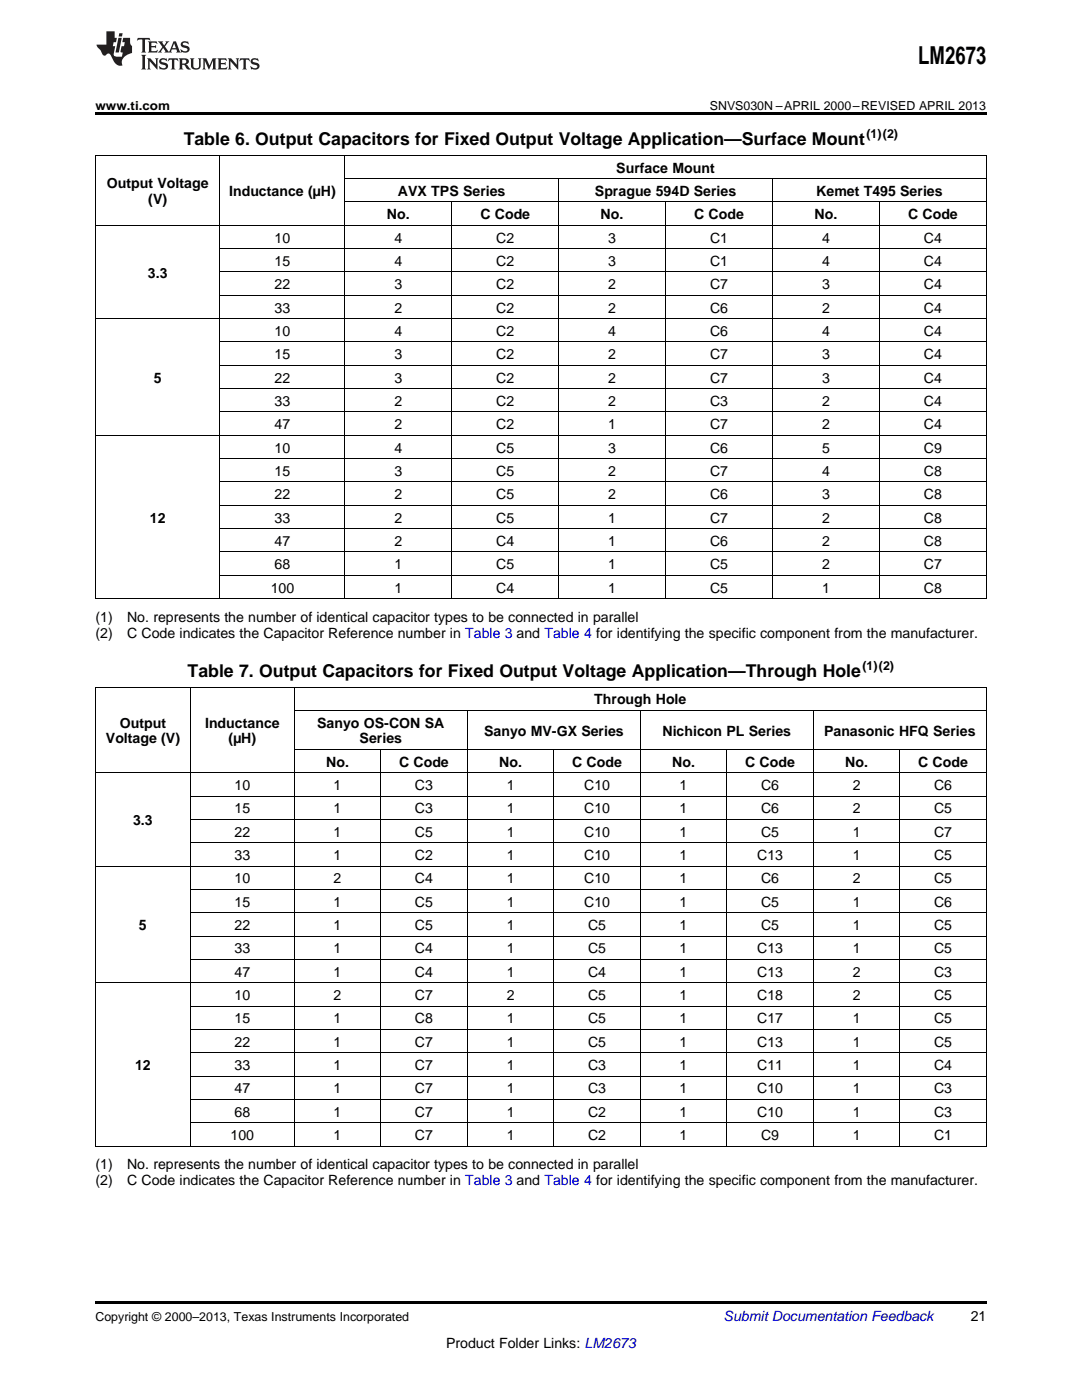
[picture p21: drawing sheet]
<svg xmlns="http://www.w3.org/2000/svg" width="216mm" height="279mm" viewBox="0 0 216 279" stroke-linecap="round" stroke-linejoin="round" font-family="sans-serif">
<defs><g id="words">
<text font-size="4.9" x="183.2" y="12.8">LM2673</text>
<g font-size="3.5">
<text x="36.7" y="28.9">Table 6. Output Capacitors for Fixed Output Voltage Application—Surface Mount</text>
<text x="37.4" y="135">Table 7. Output Capacitors for Fixed Output Voltage Application—Through Hole</text>
</g>
<g font-size="2.8">
<text x="123" y="34.4">Surface Mount</text>
<text x="21.3" y="37.5">Output Voltage</text>
<text x="29.6" y="40.7">(V)</text>
<text x="45.7" y="39.1">Inductance (µH)</text>
<text x="79.4" y="39.1">AVX TPS Series</text>
<text x="118.7" y="39.1">Sprague 594D Series</text>
<text x="162.9" y="39.1">Kemet T495 Series</text>
<text x="77.2" y="43.7">No.</text>
<text x="95.8" y="43.7">C Code</text>
<text x="119.8" y="43.7">No.</text>
<text x="138.5" y="43.7">C Code</text>
<text x="162.5" y="43.7">No.</text>
<text x="181.2" y="43.7">C Code</text>
<text x="54.8" y="48.4">10</text>
<text x="54.8" y="53.1">15</text>
<text x="78.7" y="48.4">4</text>
<text x="78.7" y="53.1">4</text>
<text x="99" y="48.4">C2</text>
<text x="99" y="53.1">C2</text>
<text x="121.4" y="48.4">3</text>
<text x="121.4" y="53.1">3</text>
<text x="141.7" y="48.4">C1</text>
<text x="141.7" y="53.1">C1</text>
<text x="164" y="48.4">4</text>
<text x="164" y="53.1">4</text>
<text x="184.4" y="48.4">C4</text>
<text x="184.4" y="53.1">C4</text>
<text x="29.5" y="55.4">3.3</text>
<text x="54.8" y="57.7">22</text>
<text x="78.7" y="57.7">3</text>
<text x="99" y="57.7">C2</text>
<text x="121.4" y="57.7">2</text>
<text x="141.7" y="57.7">C7</text>
<text x="164" y="57.7">3</text>
<text x="184.4" y="57.7">C4</text>
<text x="54.8" y="62.4">33</text>
<text x="78.7" y="62.4">2</text>
<text x="99" y="62.4">C2</text>
<text x="121.4" y="62.4">2</text>
<text x="141.7" y="62.4">C6</text>
<text x="164" y="62.4">2</text>
<text x="184.4" y="62.4">C4</text>
<text x="54.8" y="67">10</text>
<text x="54.8" y="71.7">15</text>
<text x="78.7" y="67">4</text>
<text x="78.7" y="71.7">3</text>
<text x="99" y="67">C2</text>
<text x="99" y="71.7">C2</text>
<text x="121.4" y="67">4</text>
<text x="121.4" y="71.7">2</text>
<text x="141.7" y="67">C6</text>
<text x="141.7" y="71.7">C7</text>
<text x="164" y="67">4</text>
<text x="164" y="71.7">3</text>
<text x="184.4" y="67">C4</text>
<text x="184.4" y="71.7">C4</text>
<text x="30.7" y="76.3">5</text>
<text x="54.8" y="76.3">22</text>
<text x="78.7" y="76.3">3</text>
<text x="99" y="76.3">C2</text>
<text x="121.4" y="76.3">2</text>
<text x="141.7" y="76.3">C7</text>
<text x="164" y="76.3">3</text>
<text x="184.4" y="76.3">C4</text>
<text x="54.8" y="81">33</text>
<text x="78.7" y="81">2</text>
<text x="99" y="81">C2</text>
<text x="121.4" y="81">2</text>
<text x="141.7" y="81">C3</text>
<text x="164" y="81">2</text>
<text x="184.4" y="81">C4</text>
<text x="54.8" y="85.7">47</text>
<text x="78.7" y="85.7">2</text>
<text x="99" y="85.7">C2</text>
<text x="121.4" y="85.7">1</text>
<text x="141.7" y="85.7">C7</text>
<text x="164" y="85.7">2</text>
<text x="184.4" y="85.7">C4</text>
<text x="54.8" y="90.3">10</text>
<text x="54.8" y="95">15</text>
<text x="78.7" y="90.3">4</text>
<text x="78.7" y="95">3</text>
<text x="99" y="90.3">C5</text>
<text x="99" y="95">C5</text>
<text x="121.4" y="90.3">3</text>
<text x="121.4" y="95">2</text>
<text x="141.7" y="90.3">C6</text>
<text x="141.7" y="95">C7</text>
<text x="164" y="90.3">5</text>
<text x="164" y="95">4</text>
<text x="184.4" y="90.3">C9</text>
<text x="184.4" y="95">C8</text>
<text x="54.8" y="99.6">22</text>
<text x="78.7" y="99.6">2</text>
<text x="99" y="99.6">C5</text>
<text x="121.4" y="99.6">2</text>
<text x="141.7" y="99.6">C6</text>
<text x="164" y="99.6">3</text>
<text x="184.4" y="99.6">C8</text>
<text x="29.9" y="104.3">12</text>
<text x="54.8" y="104.3">33</text>
<text x="78.7" y="104.3">2</text>
<text x="99" y="104.3">C5</text>
<text x="121.4" y="104.3">1</text>
<text x="141.7" y="104.3">C7</text>
<text x="164" y="104.3">2</text>
<text x="184.4" y="104.3">C8</text>
<text x="54.8" y="108.9">47</text>
<text x="54.8" y="113.6">68</text>
<text x="78.7" y="108.9">2</text>
<text x="78.7" y="113.6">1</text>
<text x="99" y="108.9">C4</text>
<text x="99" y="113.6">C5</text>
<text x="121.4" y="108.9">1</text>
<text x="121.4" y="113.6">1</text>
<text x="141.7" y="108.9">C6</text>
<text x="141.7" y="113.6">C5</text>
<text x="164" y="108.9">2</text>
<text x="164" y="113.6">2</text>
<text x="184.4" y="108.9">C8</text>
<text x="184.4" y="113.6">C7</text>
<text x="54" y="118.3">100</text>
<text x="78.7" y="118.3">1</text>
<text x="99" y="118.3">C4</text>
<text x="121.4" y="118.3">1</text>
<text x="141.7" y="118.3">C5</text>
<text x="164" y="118.3">1</text>
<text x="184.4" y="118.3">C8</text>
<text x="19" y="124.1">(1)</text>
<text x="25.4" y="124.1">No. represents the number of identical capacitor types to be connected in parallel</text>
<text x="19" y="127.3">(2)</text>
<text x="25.4" y="127.3">C Code indicates the Capacitor Reference number in Table 3 and Table 4 for identifying the specific component from the manufacturer.</text>
<text x="118.6" y="140.5">Through Hole</text>
<text x="21.1" y="148.4">Voltage (V)</text>
<text x="23.9" y="145.2">Output</text>
<text x="40.9" y="145.2">Inductance</text>
<text x="45.6" y="148.4">(µH)</text>
<text x="63.3" y="145.2">Sanyo OS-CON SA</text>
<text x="71.8" y="148.4">Series</text>
<text x="96.6" y="146.8">Sanyo MV-GX Series</text>
<text x="132.2" y="146.8">Nichicon PL Series</text>
<text x="164.4" y="146.8">Panasonic HFQ Series</text>
<text x="65.1" y="153">No.</text>
<text x="79.6" y="153">C Code</text>
<text x="99.6" y="153">No.</text>
<text x="114.2" y="153">C Code</text>
<text x="134.1" y="153">No.</text>
<text x="148.7" y="153">C Code</text>
<text x="168.7" y="153">No.</text>
<text x="183.2" y="153">C Code</text>
<text x="46.8" y="157.7">10</text>
<text x="66.6" y="157.7">1</text>
<text x="82.8" y="157.7">C3</text>
<text x="101.1" y="157.7">1</text>
<text x="116.6" y="157.7">C10</text>
<text x="135.6" y="157.7">1</text>
<text x="151.9" y="157.7">C6</text>
<text x="170.1" y="157.7">2</text>
<text x="186.4" y="157.7">C6</text>
<text x="26.6" y="164.7">3.3</text>
<text x="46.8" y="162.3">15</text>
<text x="46.8" y="167">22</text>
<text x="66.6" y="162.3">1</text>
<text x="66.6" y="167">1</text>
<text x="82.8" y="162.3">C3</text>
<text x="82.8" y="167">C5</text>
<text x="101.1" y="162.3">1</text>
<text x="101.1" y="167">1</text>
<text x="116.6" y="162.3">C10</text>
<text x="116.6" y="167">C10</text>
<text x="135.6" y="162.3">1</text>
<text x="135.6" y="167">1</text>
<text x="151.9" y="162.3">C6</text>
<text x="151.9" y="167">C5</text>
<text x="170.1" y="162.3">2</text>
<text x="170.1" y="167">1</text>
<text x="186.4" y="162.3">C5</text>
<text x="186.4" y="167">C7</text>
<text x="46.8" y="171.7">33</text>
<text x="66.6" y="171.7">1</text>
<text x="82.8" y="171.7">C2</text>
<text x="101.1" y="171.7">1</text>
<text x="116.6" y="171.7">C10</text>
<text x="135.6" y="171.7">1</text>
<text x="151.1" y="171.7">C13</text>
<text x="170.1" y="171.7">1</text>
<text x="186.4" y="171.7">C5</text>
<text x="46.8" y="176.3">10</text>
<text x="66.6" y="176.3">2</text>
<text x="82.8" y="176.3">C4</text>
<text x="101.1" y="176.3">1</text>
<text x="116.6" y="176.3">C10</text>
<text x="135.6" y="176.3">1</text>
<text x="151.9" y="176.3">C6</text>
<text x="170.1" y="176.3">2</text>
<text x="186.4" y="176.3">C5</text>
<text x="27.7" y="185.6">5</text>
<text x="46.8" y="181">15</text>
<text x="46.8" y="185.6">22</text>
<text x="66.6" y="181">1</text>
<text x="66.6" y="185.6">1</text>
<text x="82.8" y="181">C5</text>
<text x="82.8" y="185.6">C5</text>
<text x="101.1" y="181">1</text>
<text x="101.1" y="185.6">1</text>
<text x="116.6" y="181">C10</text>
<text x="117.3" y="185.6">C5</text>
<text x="135.6" y="181">1</text>
<text x="135.6" y="185.6">1</text>
<text x="151.9" y="181">C5</text>
<text x="151.9" y="185.6">C5</text>
<text x="170.1" y="181">1</text>
<text x="170.1" y="185.6">1</text>
<text x="186.4" y="181">C6</text>
<text x="186.4" y="185.6">C5</text>
<text x="46.8" y="190.3">33</text>
<text x="66.6" y="190.3">1</text>
<text x="82.8" y="190.3">C4</text>
<text x="101.1" y="190.3">1</text>
<text x="117.3" y="190.3">C5</text>
<text x="135.6" y="190.3">1</text>
<text x="151.1" y="190.3">C13</text>
<text x="170.1" y="190.3">1</text>
<text x="186.4" y="190.3">C5</text>
<text x="46.8" y="194.9">47</text>
<text x="66.6" y="194.9">1</text>
<text x="82.8" y="194.9">C4</text>
<text x="101.1" y="194.9">1</text>
<text x="117.3" y="194.9">C4</text>
<text x="135.6" y="194.9">1</text>
<text x="151.1" y="194.9">C13</text>
<text x="170.1" y="194.9">2</text>
<text x="186.4" y="194.9">C3</text>
<text x="46.8" y="199.6">10</text>
<text x="66.6" y="199.6">2</text>
<text x="82.8" y="199.6">C7</text>
<text x="101.1" y="199.6">2</text>
<text x="117.3" y="199.6">C5</text>
<text x="135.6" y="199.6">1</text>
<text x="151.1" y="199.6">C18</text>
<text x="170.1" y="199.6">2</text>
<text x="186.4" y="199.6">C5</text>
<text x="46.8" y="204.3">15</text>
<text x="46.8" y="208.9">22</text>
<text x="66.6" y="204.3">1</text>
<text x="66.6" y="208.9">1</text>
<text x="82.8" y="204.3">C8</text>
<text x="82.8" y="208.9">C7</text>
<text x="101.1" y="204.3">1</text>
<text x="101.1" y="208.9">1</text>
<text x="117.3" y="204.3">C5</text>
<text x="117.3" y="208.9">C5</text>
<text x="135.6" y="204.3">1</text>
<text x="135.6" y="208.9">1</text>
<text x="151.1" y="204.3">C17</text>
<text x="151.1" y="208.9">C13</text>
<text x="170.1" y="204.3">1</text>
<text x="170.1" y="208.9">1</text>
<text x="186.4" y="204.3">C5</text>
<text x="186.4" y="208.9">C5</text>
<text x="27" y="213.6">12</text>
<text x="46.8" y="213.6">33</text>
<text x="66.6" y="213.6">1</text>
<text x="82.8" y="213.6">C7</text>
<text x="101.1" y="213.6">1</text>
<text x="117.3" y="213.6">C3</text>
<text x="135.6" y="213.6">1</text>
<text x="151.1" y="213.6">C11</text>
<text x="170.1" y="213.6">1</text>
<text x="186.4" y="213.6">C4</text>
<text x="46.8" y="218.2">47</text>
<text x="66.6" y="218.2">1</text>
<text x="82.8" y="218.2">C7</text>
<text x="101.1" y="218.2">1</text>
<text x="117.3" y="218.2">C3</text>
<text x="135.6" y="218.2">1</text>
<text x="151.1" y="218.2">C10</text>
<text x="170.1" y="218.2">1</text>
<text x="186.4" y="218.2">C3</text>
<text x="46" y="227.5">100</text>
<text x="46.8" y="222.9">68</text>
<text x="66.6" y="222.9">1</text>
<text x="66.6" y="227.5">1</text>
<text x="82.8" y="222.9">C7</text>
<text x="82.8" y="227.5">C7</text>
<text x="101.1" y="222.9">1</text>
<text x="101.1" y="227.5">1</text>
<text x="117.3" y="222.9">C2</text>
<text x="117.3" y="227.5">C2</text>
<text x="135.6" y="222.9">1</text>
<text x="135.6" y="227.5">1</text>
<text x="151.1" y="222.9">C10</text>
<text x="151.9" y="227.5">C9</text>
<text x="170.1" y="222.9">1</text>
<text x="170.1" y="227.5">1</text>
<text x="186.4" y="222.9">C3</text>
<text x="186.4" y="227.5">C1</text>
<text x="19" y="233.4">(1)</text>
<text x="25.4" y="233.4">No. represents the number of identical capacitor types to be connected in parallel</text>
<text x="19" y="236.6">(2)</text>
<text x="25.4" y="236.6">C Code indicates the Capacitor Reference number in Table 3 and Table 4 for identifying the specific component from the manufacturer.</text>
<text x="193.7" y="263.6">21</text>
<text x="89" y="269">Product Folder Links: LM2673</text>
</g>
<text font-size="2.8" fill="#0000c8" x="144.4" y="263.6">Submit Documentation Feedback</text>
<g font-size="2.5">
<text x="19" y="21.9">www.ti.com</text>
<text x="141.6" y="21.9">SNVS030N –APRIL 2000–REVISED APRIL 2013</text>
<text x="172.9" y="27.5">(1)(2)</text>
<text x="172.1" y="133.6">(1)(2)</text>
<text x="19" y="263.6">Copyright © 2000–2013, Texas Instruments Incorporated</text>
</g>
</g></defs>
<path d="M19 22.5h177.8v.5h-177.8zM19 259.7h177.8v.5h-177.8z" fill="#000"/>
<g fill="none" stroke="#000" stroke-width=".2">
<path d="M19 31h177.8M19.1 31v88.5M43.9 31v88.5M68.8 31v88.5M68.8 35.6h128M111.4 35.7v83.8M154.1 35.7v83.8M196.8 31v88.5M19 45h177.8M43.9 58.9h152.9M43.9 54.3h152.9M43.9 49.6h152.9"/>
<path d="M68.8 40.3h128M90.1 40.4v79.1M132.8 40.4v79.1M175.5 40.4v79.1M19 63.6h177.8M43.9 77.6h152.9M43.9 72.9h152.9M43.9 68.2h152.9M19 86.9h177.8M43.9 96.2h152.9M43.9 91.5h152.9M43.9 82.2h152.9"/>
<path d="M19 119.5h177.8M43.9 114.8h152.9M43.9 110.2h152.9M43.9 105.5h152.9M43.9 100.8h152.9M19 137.1h177.8M19.1 137.2v91.6M38 137.2v91.6M58.7 137.2v91.6M196.8 137.2v91.6M19 154.3h177.8M38 158.9h158.8"/>
<path d="M58.7 149.6h138.1M58.7 141.8h138.1M75.9 149.6v79.2M93.2 141.8v87M110.5 149.6v79.2M127.7 141.8v87M145 149.6v79.2M162.3 141.8v87M179.5 149.6v79.2M19 172.9h177.8M38 177.5h158.8M38 168.2h158.8"/>
<path d="M38 163.6h158.8M19 196.2h177.8M38 191.5h158.8M38 186.8h158.8M38 182.2h158.8M38 219.4h158.8M38 214.8h158.8M38 210.1h158.8M38 205.5h158.8M38 200.8h158.8M19 228.8h177.8M38 224.1h158.8"/>
</g>
<g fill="#231f20">
<path d="M27.5 7.6l-.1 .5 .4-.2h.6v.1v2.1l-.2 .4h1l-.3-.4v-2.1l.1-.1h.5l.5 .2-.2-.5zM29.5 8.3l.2 .3v1.5l-.2 .4h1.8l.2-.6a1.04 1.04 0 0 1-1.3 .2v-.7h.6l.3 .2v-.6l-.3 .2h-.6v-.6l.8-.1 .4 .3-.2-.5zM31.5 8.3l.9 1.1-.9 1.1h.8l-.2-.2 .5-.7 .4 .7-.2 .2h1.5l-.1-.2 .1-.4h.9l.1 .4-.2 .2h1l-.3-.3-.7-1.9h-.5l-.9 2-.8-1 .9-1h-.8l.1 .3-.3 .5-.4-.6 .2-.2zM34.7 8.6l.4 1h-.7zM36.3 8.4a.63 .63 0 0 0-.2 .7 .63 .63 0 0 0 .6 .4l.6 .2 .1 .2a.75 .75 0 0 1-.7 .4 .75 .75 0 0 1-.6-.5l.1 .7 .1-.1a1.11 1.11 0 0 0 1.5-.6 1.13 1.13 0 0 0-1.2-.8l-.1-.4a1.04 1.04 0 0 1 1.2 .2l-.2-.5-.1 .1-.5-.2zM28.2 10.9l.2 .4v2.2l-.2 .4h1l-.3-.4v-2.2l.3-.4zM29.3 11.6l.3 .4v1.5l-.3 .4h.8l-.2-.4v-1.3l1.5 1.7v-1.9l.2-.4h-.7l.2 .4v.9l-1.1-1.3zM32 11.8a.62 .62 0 0 0-.2 .7 .62 .62 0 0 0 .6 .4l.6 .1 .1 .3a.76 .76 0 0 1-.7 .3 .76 .76 0 0 1-.6-.4l.1 .7 .1-.1a1.11 1.11 0 0 0 1.5-.6 1.13 1.13 0 0 0-1.2-.8l-.1-.4a1.04 1.04 0 0 1 1.2 .2l-.2-.6-.1 .1-.5-.1zM33.7 11.6l-.2 .6a.61 .61 0 0 1 .8-.3v1.6l-.2 .4h.9l-.2-.4v-1.6a.63 .63 0 0 1 .8 .3l-.2-.6zM35.6 11.6l.3 .4v1.5l-.3 .4h1l-.2-.2v-.8l.5 .2a.76 .76 0 0 0 1.2 .7l-1-1a.58 .58 0 0 0 .6-.5 .58 .58 0 0 0-.5-.6zM36.4 11.9h.1a.45 .45 0 0 1 .5 .1 .45 .45 0 0 1 .1 .5l-.7 .2zM37.9 11.6l.2 .2a2.17 2.17 0 0 0 .3 1.9 .99 .99 0 0 0 1.6-.6v-1.1l.2-.4h-.7l.2 .2a1.92 1.92 0 0 1-.2 1.8 .6 .6 0 0 1-.9-.5v-1.1l.2-.4zM40.4 11.6l.2 .4v1.5l-.2 .4h.7l-.2-.4v-1.4l.8 1.8 .8-1.8v1.4l-.2 .4h.9l-.2-.4v-1.5l.2-.4h-.8l-.6 1.5-.6-1.5zM43.4 11.6l.2 .4v1.5l-.2 .4h1.8l.2-.6a1.04 1.04 0 0 1-1.3 .1v-.6h.5l.4 .2v-.6l-.4 .2h-.5v-.7h.8l.3 .3-.1-.6zM45.5 11.6l.2 .4v1.5l-.2 .4h.7l-.2-.4v-1.3l1.5 1.7v-1.9l.2-.4h-.7l.2 .4v.9l-1.1-1.3zM47.9 11.6l-.1 .6a.61 .61 0 0 1 .8-.3v1.6l-.3 .4h1l-.3-.4 .1-1.6a.63 .63 0 0 1 .7 .3l-.1-.6zM50.2 11.8a.62 .62 0 0 0-.2 .7 .62 .62 0 0 0 .6 .4l.6 .1 .2 .3a.76 .76 0 0 1-.8 .3 .76 .76 0 0 1-.6-.4l.1 .7 .2-.1a1.11 1.11 0 0 0 1.5-.6 1.13 1.13 0 0 0-1.3-.8l-.1-.4a1.04 1.04 0 0 1 1.2 .2l-.1-.6-.2 .1-.5-.1z"/>
<path d="M21.2 6.3v2.6h-1.9l.1 .4 .7 .9a.91 .91 0 0 0 1 .8 .56 .56 0 0 1 .5-.3 .56 .56 0 0 1 .5 .3l.4 .8a1.53 1.53 0 0 0 1.9 1.2 1.54 1.54 0 0 1 1-2.1l.9-.3v-1.4a1.52 1.52 0 0 1-.3-1.6h-1.4l-.2 .8h.5l-.2 .8h-.4l-.2 1v.2l.4 .1-.2 .8a1.93 1.93 0 0 1-1.6-.3l.3-1.8h-.5l.2-.8h.4l.2-.8h-.4v-1.3zM23.6 7.6l-.6 2.9h.7l.6-2.9zM23.8 6.6l-.1 .7h.6l.2-.7z"/>
</g>
<use href="#words"/>
</svg>
